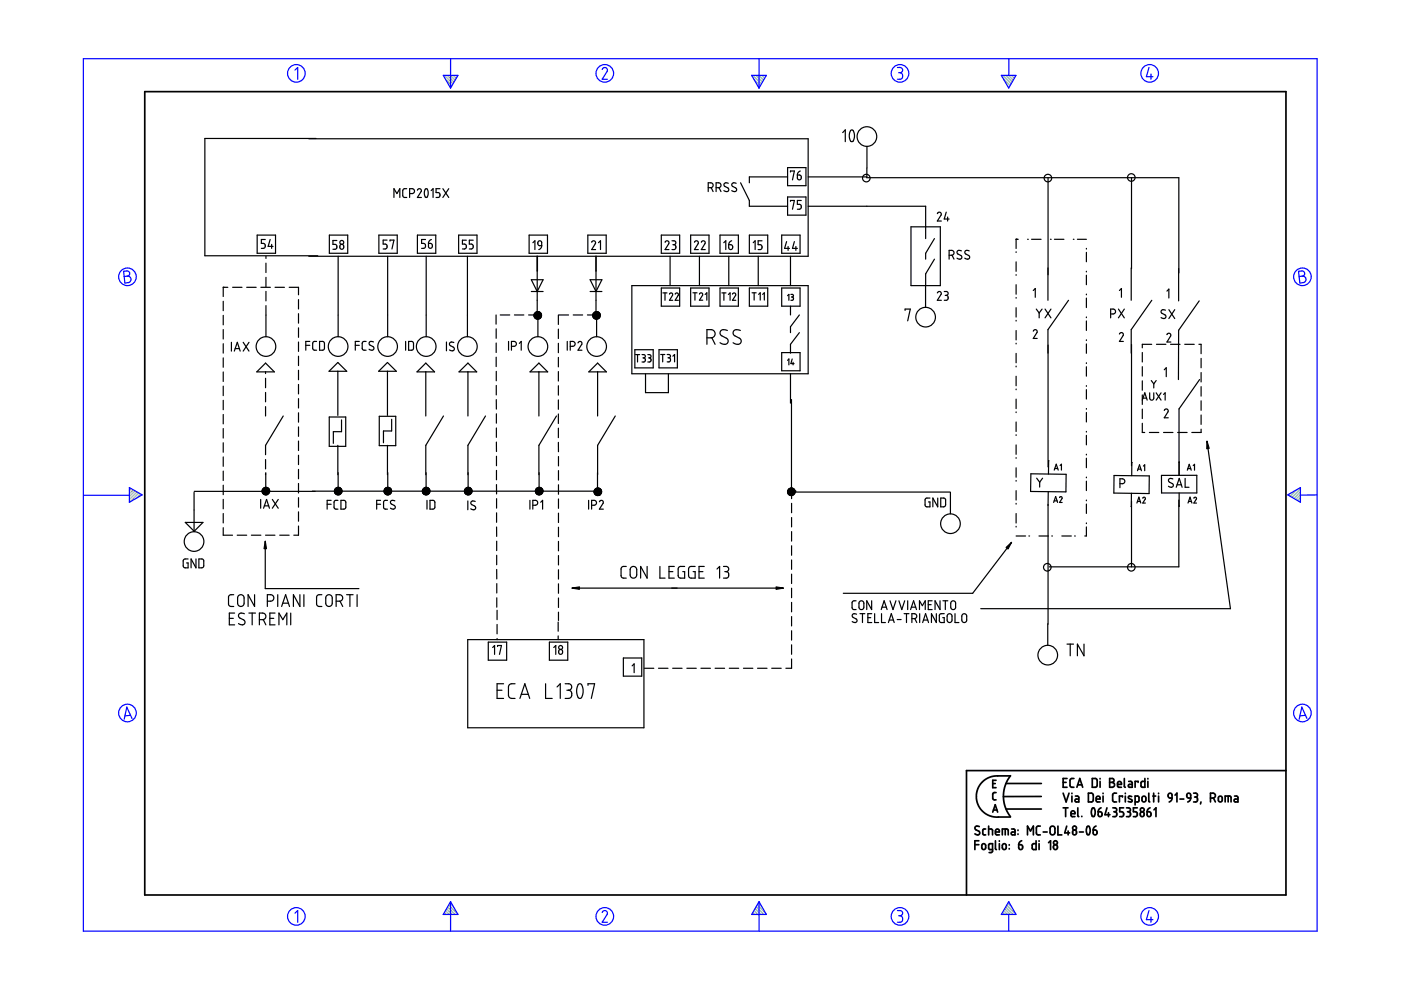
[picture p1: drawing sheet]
<svg xmlns="http://www.w3.org/2000/svg" width="297mm" height="210mm" viewBox="0 0 297 210" stroke-linecap="round" stroke-linejoin="round" font-family="sans-serif">
<g fill="none" stroke="#6c9" stroke-width=".25">
<path d="M94.2 16l1.8 1.8M94.5 16.8l1.3 1.4M94.8 16l1.5 1.4M95.3 18.3l.3 .3M95.5 16l1 1M96.1 16l.6 .6M96.7 16l.3 .2M159.6 16l1.8 1.8M159.9 16.8l1.3 1.4M160.3 16l1.4 1.4M160.7 18.3l.3 .3M160.9 16l1 1"/>
<path d="M161.5 16l.6 .6M162.1 16l.2 .2M212.6 16l1.8 1.8M212.8 16.8l1.3 1.4M213.2 16l1.4 1.4M213.7 18.3l.2 .3M213.8 16l1 1M214.4 16l.7 .6M215.1 16l.2 .2M27.5 103.4h-.1M27.9 103.6l-.5 .4M28.3 103.8l-.9 .9"/>
<path d="M28.7 104.1l-1.3 1.2M29 104.3l-1.6 1.6M29.4 104.5l-1.8 1.9M29.8 104.8l-.8 .8M273.4 104.7l-.3 .3M274.9 103.9l-1.4 1.3M275.7 103.6l-1.8 1.9M275.7 106.1l-.2 .3M275.7 105.5l-.6 .6M275.7 104.9l-1 1M275.7 104.2l-1.4 1.5M94 193.8v.1"/>
<path d="M94.2 193.5l.4 .4M94.4 193.1l.9 .8M94.7 192.7l1.2 1.2M94.9 192.3l1.6 1.6M95.1 191.9l1.9 1.9M95.4 191.5l.8 .8M159.4 193.8v.1M159.6 193.5l.4 .4M159.9 193.1l.8 .8M160.1 192.7l1.2 1.2M160.3 192.3l1.6 1.6M160.5 191.9l1.9 1.9"/>
<path d="M160.8 191.5l.8 .8M212.3 193.8v.1M212.6 193.5l.4 .4M212.8 193.1l.8 .8M213 192.7l1.2 1.2M213.2 192.3l1.6 1.6M213.5 191.9l1.8 1.9M213.7 191.5l.8 .8"/>
</g>
<g fill="none" stroke="#00f" stroke-width=".25">
<path d="M17.7 12.4h261.6v185h-261.6zM62.5 14.9l.6-.6v2.5M94 16h3.1l-1.6 2.7zM95.5 12.4v6.3M127.7 14.7l.5-.4 .5 .3v.5l-1 1.7h1.1M159.4 16h3.1l-1.6 2.7zM160.9 12.4v6.3M190.3 14.3h.7l.3 .3v.6l-.5 .2M190.5 15.4h.3M190.8 15.4l.5 .3v.7l-.3 .4h-.7M212.3 16h3.1l-1.5 2.7zM213.9 12.5v3.5"/>
<path d="M243.6 14.3l-.5 2h1.4M244 15.7v1.1M26.2 57.5l.9-.1 .3 .3 .1 .5-.5 .3 .5 .2 .3 .4-.1 .3-.3 .5-.9 .1zM27 58.5l-.7 .1M275.3 57.5l.9-.1 .3 .3 .1 .5-.5 .3 .5 .2 .3 .4-.1 .4-.2 .3-1 .2zM276.1 58.5l-.7 .1M17.8 105h9.6M27.4 103.4l2.7 1.5-2.7 1.6zM273 104.9l2.7-1.5v3.1zM279.3 104.9l-3.6 .1M27.7 151.7l-1.2 .1M28 152.3l-1.1-2.4-.6 2.6"/>
<path d="M276.8 151.7l-1.2 .1M277.1 152.3l-1.1-2.4-.6 2.6M62.5 193.6l.6-.5v2.4M95.5 191.2v6.2M95.5 191.2l1.6 2.7h-3.1zM127.7 193.5l.1-.3 .5-.1 .5 .4-.1 .4-1 1.6h1.1M160.9 191.2v6.2M160.9 191.2l1.6 2.7h-3.1zM190.3 193.1h.6l.4 .2v.5l-.5 .4M190.5 194.2h.3M190.8 194.2l.5 .3v.7l-.4 .3h-.6M213.9 191.2l1.5 2.7h-3.1z"/>
<path d="M213.9 193.9v3.5M243.6 193.1l-.5 1.9h1.4M244 194.4v1.1"/>
<circle cx="62.8" cy="15.6" r="1.87"/>
<circle cx="128.2" cy="15.6" r="1.87"/>
<circle cx="190.8" cy="15.6" r="1.87"/>
<circle cx="243.8" cy="15.6" r="1.87"/>
<circle cx="27" cy="58.7" r="1.87"/>
<circle cx="276.1" cy="58.7" r="1.87"/>
<circle cx="27" cy="151.2" r="1.87"/>
<circle cx="276.1" cy="151.2" r="1.87"/>
<circle cx="62.8" cy="194.3" r="1.87"/>
<circle cx="128.2" cy="194.3" r="1.87"/>
<circle cx="190.8" cy="194.3" r="1.87"/>
<circle cx="243.8" cy="194.3" r="1.87"/>
</g>
<g fill="none" stroke="#000" stroke-width=".36">
<path d="M30.7 19.4h241.9v170.4h-241.9zM113.9 54.3v3.1M126.4 54.3v3.1M206.7 179.1h.8M207.5 178.3h-.8v1.8M207.6 175.3l-.7-.1-.2 .4 .2 .3 .7 .4 .1 .5-.5 .2-.5-.2M208.2 179l.4-.1 .4 .2v.7l-.3 .3-.5-.2zM209 175.8h-.4l-.2 .2v.9l.6 .1M209.6 175.8l.8 .1v1.1M209.6 175.2v1.8M210.5 166.1h.5M210.5 172.2l.5-1.6 .5 1.6"/>
<path d="M210.6 171.7h.8M211.1 176.4h.8l-.2-.5-.3-.1-.2 .1-.1 .8 .2 .3h.6M211.1 178.3v1.7l.2 .1M211.2 168h-.4l-.3 .3v1.1l.7 .2M211.2 165.4h-.7v1.6h.7M211.9 178.3v.1M211.9 178.9v1.2M212.5 177v-1.2l1.2 .1 .1 1.1M212.6 179l.4-.1 .3 .2v.7l-.2 .3-.5-.2zM213.1 175.8v1.2M213.3 166.1h7.5M213.3 171.5h7.5"/>
<path d="M214 179.1v.1M214 179.9v.1M214.2 164.5h-3.5l-.9 .3-.9 .5-.7 .6-.7 .9-.4 1-.1 1.1 .1 1.1 .4 .9 .7 1 .8 .6 .8 .5 .9 .2h3.5M214.2 164.5l-1 1.7-.5 2.2 .1 1.3 .3 1.3 1.1 2.1M214.5 175.8h.5l.2 .2v1h-.5a.31 .31 0 0 1-.3-.3 .31 .31 0 0 1 .3-.3h.5M215.8 176v.1M215.8 176.8v.1M216 179.1l.7 .2v.7h-.6zM216.6 178.3l-.5 .3-.1 .5M217.8 177v-1.8l.7 1 .6-1v1.8M219.7 178.3v1.8h-.7l-.2-.2 .1-.9 .8-.1M220.3 178.3v.1"/>
<path d="M220.3 178.9v1.2M220.6 175.2h-.6l-.3 .3 .1 1.3 .8 .2M220.8 168.9h-8.1M221.2 176.4h.8M222.3 178.7l.4-.4v1.8M222.8 175.3l.4-.1 .4 .3 .1 1.1-.4 .4h-.4l-.2-.3-.1-1.1zM224.3 175.2v1.8h.8M225.4 165.9h.6M225.4 168.2l.6 1.8 .7-1.8M225.4 171.3h1M225.9 171.3v1.8M226.2 175.2l-.5 1.4h1.1"/>
<path d="M226.2 165.1h-.8v1.8h.8M226.5 176.2v.8M227.1 172.5h.8l-.1-.5-.4-.1-.3 .2v.8l.2 .2h.6M227.3 168.2v.1M227.3 168.8v1.2M227.5 176.1l.4-.1 .3 .1v.6l-.2 .3h-.2l-.3-.2zM227.7 165.1h-.6l-.2 .3v1.4l.3 .1h.5M228 168.8h.5l.2 .2v1h-.5a.31 .31 0 0 1-.3-.3 .31 .31 0 0 1 .3-.3h.5M228.3 166.9l.6-1.8 .7 1.8M228.5 166.4h.9M228.5 171.3v1.7l.2 .1M228.9 176.4h.8"/>
<path d="M229.4 173.1h.1M230.5 175.2a.55 .55 0 0 1 .6 .8l-.1 .8a.34 .34 0 0 1-.4 .2 .34 .34 0 0 1-.2-.5l-.1-.6zM230.8 168.2h.7l.3 .3v1.2l-.3 .3h-.7zM231.6 165.1h.7l.3 .2v1.3l-.2 .3h-.8zM231.6 171.4a.53 .53 0 0 1 .5 .2 .53 .53 0 0 1 .1 .5l-.1 .7a.34 .34 0 0 1-.4 .3 .34 .34 0 0 1-.3-.4v-.6zM231.8 176l.7 .1 .1 .5-.2 .4h-.3l-.3-.2zM232.4 175.2l-.5 .3-.1 .5M232.4 169.4h.8v-.3l-.2-.3-.5 .1-.1 .9 .2 .2h.6M232.8 172.1h.6l.2 .2 .1 .5-.2 .3h-.3l-.3-.1zM233.2 165.1v.1M233.2 165.7v1.2M233.4 171.3l-.4 .3-.2 .5"/>
<path d="M233.9 168.2v.1M233.9 168.8v1.2M234.7 171.3l-.4 1.4h1M235 172.3v.8M235.3 165.1h.6l.3 .3-.1 .4-.3 .1 .4 .1 .1 .3-.1 .4-.3 .2h-.6zM235.3 165.9h.5M235.9 171.3h.7l.1 .2 .1 .3-.4 .3M236.2 172.1h.2M236.4 172.1l.3 .2 .1 .5-.3 .3h-.6M236.7 168.2h-.5l-.3 .3v1.3l.3 .2h.5M236.9 166.3h.9l-.2-.5-.3-.1-.3 .1-.1 .9 .2 .2h.7M238 169v-.2h-.7v1.2"/>
<path d="M238.2 171.3h-.8v.8h.6l.2 .4-.1 .6h-.7M238.4 165.1v1.7l.2 .1M238.6 168.2v.1M238.6 168.8v1.2M238.8 171.3h.5l.3 .2v.4l-.3 .2M239.1 172.1h.2M239.3 172.1l.4 .3-.1 .5-.2 .2h-.6M239.3 165.7h.5l.3 .2v1h-.6a.31 .31 0 0 1-.3-.3 .31 .31 0 0 1 .3-.3h.6M239.9 168.9l-.2-.1a.29 .29 0 0 0-.4 .1 .29 .29 0 0 0 .1 .4l.5 .2a.33 .33 0 0 1 0 .5 .33 .33 0 0 1-.5 0l-.2-.1M240.7 170l.7-.1 .1-.9-.2-.2h-.6v1.9M241.1 171.3h-.8v.8h.6l.2 .3-.1 .7h-.7M241.3 165.9v-.2h-.6v1.2"/>
<path d="M241.9 172.3l.2-.2 .4 .2 .1 .5-.1 .2-.4 .1-.2-.1zM242.2 169l.2-.2 .4 .1 .2 .8-.2 .2-.4 .1-.3-.2zM242.7 165.1v1.8h-.6l-.2-.2 .1-.9 .2-.1h.5M243.2 172.1l.7 .2v.7l-.4 .1-.2-.1zM243.4 165.1v.1M243.4 165.7v1.2M243.6 168.2v1.6l.2 .2M243.8 171.3l-.4 .3-.2 .5M244.4 168.8h.6M244.6 168.2v1.8M244.7 171.7l.4-.4v1.8M245.6 168.2v.1"/>
<path d="M245.6 168.8v1.2M247.7 168.4l.3-.2 .4 .1 .1 .9-.7-.1zM248.5 169.2l-.2 .5-.4 .3M249.1 168.6l.4-.4v1.8M250.2 169.4h.8M251.7 168.3l.3-.1 .3 .1 .2 .9h-.6l-.2-.2zM252.5 169.2l-.2 .5-.5 .3M253.1 168.2l.7 .1 .1 .4-.4 .3M253.3 169h.2M253.5 169l.4 .2v.5l-.2 .3h-.6M254.6 170l-.1 .5M256.6 169.2l.9-.1 .2-.3-.1-.4-.4-.2h-.6v1.8"/>
<path d="M257.3 169.2l.4 .8M258.4 169l.2-.2 .4 .1 .1 .8-.1 .2-.4 .1-.3-.2zM259.8 170v-1.2l1.1 .1 .1 1.1M260.4 168.8v1.2M261.7 168.8h.6l.2 .3v.9h-.6a.31 .31 0 0 1-.3-.3 .31 .31 0 0 1 .3-.3h.6M272.6 163.4h-67.7v26.4M210.4 180.1l-.7-.1-.1-.9 .2-.2h.6v1.6l-.2 .2-.5 .1"/>
<circle cx="223.7" cy="179.6" r=".49"/>
<circle cx="223.8" cy="178.7" r=".41"/>
<circle cx="227.8" cy="175.6" r=".41"/>
<circle cx="242.2" cy="171.7" r=".42"/>
</g>
<g fill="none" stroke="#000" stroke-width=".25">
<path d="M65.5 29.4h105.8v24.9h-105.8M67 29.4h-23.6v24.8h24M150.2 39.8l.8-.1 .2-.3-.1-.4-.4-.2h-.5v1.8M150.8 39.8l.4 .8M151.8 39.8l.9-.1 .2-.4-.2-.4-.9-.1v1.8M152.4 39.8l.5 .8M154.4 38.9l-.6-.1-.3 .4 .1 .3 .8 .4v.6l-.5 .1-.4-.2M156.1 38.9l-.6-.1-.3 .1v.4l.9 .6v.6l-.5 .1-.4-.2M157 38.8l1.9 3.7v1.2h8.1M167 37.5h-8.1v1.3M167 35.5h3.9v3.9h-3.9zM167.6 36.5v-.2h.8l-.4 1.8"/>
<path d="M169.1 37.1h.5l.3 .2v.5l-.2 .3h-.2l-.4-.2zM169.7 36.3l-.5 .3-.1 .5M178.7 28.1l.5-.6v2.5M180.4 27.6h.5l.2 .5 .1 .9-.2 .7a.41 .41 0 0 1-.6 .3 .41 .41 0 0 1-.2-.5l-.1-1zM183.7 37.7h66.2v26.1M183.8 35.6v1.9h-12.5M183.8 31v4.6M222.2 37.7v26M239.9 37.7v19.3M54.5 49.8h3.9v3.9h-3.9zM56.2 50.8h-.8v.8h.6l.2 .3-.1 .7-.7 .1M56.4 54.3v.5"/>
<path d="M56.4 55.8v2M56.4 58.8v2M57.3 50.8l-.4 1.4h1M57.6 51.8v.9M69.8 49.8h3.9v3.9h-3.9zM71.4 51h-.8v.8h.5l.3 .3-.1 .6-.7 .2M71.7 54.3v17.1M72.2 51.9l.4-.1 .3 .3v.5l-.3 .2-.5-.2v-.4zM80.3 49.8h3.9v3.9h-3.9zM82.1 50.9h-.9v.9h.5l.4 .3-.1 .6-.8 .1M82.2 54.3v17.1M82.7 51.1v-.2h.8l-.4 1.9"/>
<path d="M83.5 41.9v-1.9l.7 1 .6-1v1.9M86.2 40h-.6l-.2 .4 .1 1.3 .2 .2h.5M86.8 41h.7l.3-.1 .1-.5-.2-.3-.9-.1v1.9M88.5 40.3l.5-.3 .3 .4-.8 1.5h.8M88.5 49.8h3.9v3.9h-3.9zM90.2 40.1a.55 .55 0 0 1 .6 .7l-.1 .8a.34 .34 0 0 1-.5 .2 .34 .34 0 0 1-.2-.4v-.6zM90.2 50.8h-.8v.8h.6l.2 .3-.2 .7-.6 .1M90.4 54.3v17.1M90.8 51.6l.8 .2 .1 .5-.2 .2-.4 .1-.2-.1zM91.4 40.4l.4-.4v1.9M91.5 50.8l-.5 .3-.2 .5M93.3 40h-.8v.8l.5 .1 .3 .3-.2 .6-.6 .1"/>
<path d="M93.9 40l1.2 1.9M95.1 40l-1.2 1.9M97.2 49.8h3.9v3.9h-3.9zM98.9 50.9h-.9v.9h.6l.3 .3-.1 .6-.8 .1M99.1 54.3v17.1M100.3 50.9h-.8v.9h.5l.3 .3-.1 .6-.7 .1M112.2 49.8h3.9v3.9h-3.9zM112.6 59.3h2.5l-1.2 2.5zM113 51.5l.4-.4v1.8M113.9 57.4v9.4M114.2 51.2l.4-.1 .2 .1 .1 .9-.8-.2-.1-.5zM114.9 52.1l-.2 .5-.5 .3"/>
<path d="M124.6 49.8h3.9v3.9h-3.9zM125.1 59.3h2.5l-1.2 2.5zM125.5 51.4l.2-.3h.3l.3 .3-.8 1.5h.8M126.4 57.4v9.4M126.9 51.5l.4-.4v1.8M140.2 49.8h3.9v3.9h-3.9zM141 51.4l.3-.3 .5 .1v.5l-.8 1.2h.8M142.1 54.3v6.3M142.5 51.1h.5l.3 .2-.1 .4-.3 .2M142.7 51.9h.2M142.9 51.9l.3 .1 .1 .6-.3 .3h-.5M146.4 49.8h3.9v3.9h-3.9z"/>
<path d="M147.2 51.4l.4-.3 .4 .1v.4l-.8 1.3h.9M148.3 54.3v6.3M148.7 51.4l.3-.3 .5 .1v.4l-.8 1.3h.8M152.7 49.8h3.8v3.9h-3.8zM153.5 51.5l.4-.4v1.8M154.5 51.9l.8 .1v.5l-.1 .4h-.3l-.3-.2zM154.5 54.3v6.3M155.1 51.1l-.5 .3-.1 .5M158.9 49.8h3.9v3.9h-3.9zM159.7 51.5l.4-.4v1.8M160.8 54.3v6.3M161.6 51.1h-.9v.8h.6l.3 .4-.1 .5-.8 .1"/>
<path d="M165.7 49.8h3.9v3.9h-3.9zM166.8 51.2l-.5 1.5h1.1M167 41.8h3.9v3.8h-3.9zM167.1 52.3v.8M167.6 42.7v-.2h.8l-.4 1.9M167.6 54.3v6.3M168.4 51.2l-.4 1.5h1.1M168.7 52.3v.8M169.9 42.5h-.8v.8h.5l.3 .3-.1 .6-.7 .2M171.3 43.7h25v6.9M193.1 48.1h6.3v12.5h-6.3zM198.1 50.6l-1.8 3.1v1.2"/>
<path d="M198.1 54.9l-1.8 3.2v2.5M198.7 45.3l.5-.3 .4 .4-.9 1.5h.9M200.6 45l-.4 1.4h1M200.9 46v.9M201.2 54.1l.9-.1 .2-.3-.1-.4-.3-.2h-.7v1.8M201.8 54.1l.5 .8M203.8 53.2l-.7-.1-.2 .5 .9 .6 .1 .6-.5 .1-.5-.2M205.5 53.2l-.7-.1-.2 .5 .2 .3 .7 .4v.5l-.4 .1-.5-.2M215.4 50.7h.1M215.4 53.4v.1M215.4 55.5v2M215.4 58.2v.2"/>
<path d="M215.9 50.7h-.5v2M217.9 50.7h.1M218.7 50.7h2M222.7 50.7h.2M223.6 50.7h2M227.6 50.7h.1M228.4 50.7h1.9M230.3 52.7v.1M230.3 53.5v2M230.3 57.5v.2M230.3 58.4v2M239.8 56.8v6.9"/>
<path d="M47.3 60.9h.1M47.3 63.9v2M47.3 66.9v2M47.3 69.9v2M47.3 72.9v2M47.3 75.9v2M47.3 78.9v2M48.3 60.9h-1v2M49.1 72.6v1.8M49.3 60.9h2M49.7 74.4l.6-1.8 .6 1.8M49.9 73.9h.9"/>
<path d="M51.6 72.6l1.2 1.8M52.3 60.9h2M52.8 72.6l-1.2 1.8M54.4 78.8l1.9-1.8 1.9 1.8zM55.3 60.9h2M56.3 78.8v.4M56.4 61.8v2M56.4 64.8v6.6M58.3 60.9h2M61.3 60.9h2v1.6M63.3 63.5v2M63.3 66.5v2"/>
<path d="M63.3 69.5v2M63.3 72.5v2M63.3 75.5v2M63.3 78.5v2M64.8 73.2h.9M65.7 72.4h-.9v1.9M67.1 72.4h-.6l-.2 .3v1.2l.3 .4h.5M67.8 72.4h.7l.3 .3v1.2l-.3 .3-.7 .1zM71.6 78.7v9.4M71.6 76.9l1.9 1.8h-3.7zM75.3 73.2h.9M76.2 72.4h-.9v1.9"/>
<path d="M77.6 72.4h-.6l-.2 .3 .1 1.4 .2 .2h.5M79.2 72.5l-.7-.1-.2 .5 .8 .6 .1 .6-.5 .2-.4-.3M80.3 78.7l1.8-1.8 1.9 1.8zM82.1 78.7v9.4M86 72.4v1.9M86.6 72.4h.8l.3 .3v1.2l-.3 .3-.8 .1zM90.3 77l1.8 1.8h-3.7zM90.3 78.8v9.4M94.7 72.5v1.9M96.2 72.6l-.6-.1-.3 .2v.3l1 .7v.4l-.3 .3-.7-.2M97.3 78.8l1.9-1.8 1.9 1.8zM99.2 78.8v9.4"/>
<path d="M105.2 66.8v1.9M105.2 69.7v2M105.2 72.7v2M105.2 75.7v2M105.2 78.7v2M106.1 66.8h2M107.8 72.4v1.9M108.4 73.4l.9-.1 .2-.3-.1-.4-.3-.2h-.7v1.9M109.1 66.8h2M110.1 72.8l.4-.4v1.9M112.1 66.8h1.9M112.4 78.8l1.9-1.8 1.8 1.8z"/>
<path d="M112.6 61.8h2.5M113.6 66.8l-.4 .3M113.8 66.8l-.5 .5M113.8 66.1l-.6 .5M113.9 66.1l-.7 .6M114 66.8l-.6 .6M114 66.8v4.6M114 66.1l-.8 .8M114.1 66.8l-.7 .6M114.1 66.1l-.9 .9M114.2 66.8l-.7 .7M114.2 66.1l-.7 .7"/>
<path d="M114.3 78.8v9.4M114.3 66.1l-1 1.1M114.4 66.1l-.6 .7M114.4 66.2l-1.1 1.1M114.5 66.3l-.5 .5M114.5 67.4l-.1 .2M114.5 66.8l-.8 .8M114.5 66.7l-.9 .9M114.5 66.8h.1M114.5 66.3h.1M114.6 66.8h-.1M114.6 66.3h-.1"/>
<path d="M114.6 66.4l-.4 .4M114.7 67.3l-.2 .2M114.7 66.4l-1.1 1.1M114.7 66.5l-.2 .2M114.7 67.2l-.4 .4M114.7 66.5l-.2 .3M114.8 66.7l-1 .9M114.8 67l-.7 .7M114.8 66.7l-.9 .9M114.8 66.9l-.8 .8M118.4 66.8v2M118.4 69.8v2"/>
<path d="M118.4 72.8v2M118.4 75.8v2M118.4 78.8v2M118.5 66.8h2M120.3 72.4v1.9M120.9 73.4l.9-.1 .1-.3-.1-.4-.3-.2h-.6v1.9M121.5 66.8h2M122.6 72.7l.3-.3 .4 .2 .1 .3-.8 1.4h.8M124.5 66.8h2M124.8 78.8l1.9-1.8 1.9 1.8zM125.1 61.8h2.5M125.9 66.8l-.2 .2"/>
<path d="M126.1 66.8l-.4 .4M126.2 66.1l-.5 .5M126.3 66.8l-.5 .5M126.3 66.1l-.6 .6M126.5 66.8l-.6 .6M126.5 66.8v4.6M126.5 66.1l-.8 .8M126.6 66.1l-.7 .7M126.7 66.1l-1 1M126.7 78.8v9.4M126.7 66.1l-.6 .7M126.8 66.8l-.8 .7"/>
<path d="M126.9 66.1l-.7 .7M126.9 66.2l-1.1 1.1M127 66.9l-.7 .7M127 66.3l-.6 .5M127 66.3h.1M127 66.3l-.5 .5M127 66.8h.1M127.1 66.4l-1.1 1.1M127.1 67.3l-.2 .3M127.1 66.4l-.4 .4M127.2 66.5l-1.1 1.1M127.2 67.2l-.5 .4"/>
<path d="M127.2 66.5l-1 1.1M127.3 66.7l-1 .9M127.3 67l-.8 .7M127.3 66.7l-.2 .1M127.3 66.9l-.8 .8M134 60.6h37.3v18.6h-37.3zM134.6 74.1h3.9v3.9h-3.9zM134.7 75.2h.9M135.2 75.2v1.6M136.1 75.2h.5a.35 .35 0 0 1 .2 .4 .35 .35 0 0 1-.3 .3M136.3 75.9h.2M136.5 75.9l.3 .1v.5l-.2 .3h-.5"/>
<path d="M136.9 79.3v3.9h4.8v-3.9M137.4 75.2h.4a.35 .35 0 0 1 .2 .4 .35 .35 0 0 1-.3 .3M137.5 75.9h.2M137.7 75.9l.3 .3v.4l-.2 .2h-.4M139.7 74.1h3.9v3.9h-3.9zM140.1 75.2h.8M140.2 61.1h3.9v3.8h-3.9zM140.5 75.2v1.5M140.5 62.1h.9M141 62.1v1.6M141.5 75.2h.4a.34 .34 0 0 1 .3 .4 .34 .34 0 0 1-.4 .3M141.6 75.9h.2"/>
<path d="M141.8 75.9l.3 .2v.4l-.2 .2h-.4M141.9 62.4a.35 .35 0 0 1 .5-.3 .35 .35 0 0 1 .2 .5l-.7 1.1h.7M142.7 75.5l.3-.3v1.5M143.2 62.4a.35 .35 0 0 1 .4-.3 .35 .35 0 0 1 .2 .5l-.6 1.1h.6M146.4 61.1h3.9v3.8h-3.9zM146.9 62.1h.9M147.3 62.1v1.5M148.3 62.4a.35 .35 0 0 1 .5-.3 .35 .35 0 0 1 .1 .5l-.6 1h.7M149.5 62.4l.4-.3v1.5M149.9 71.6h1.1l.4-.3 .2-.7-.3-.5-.4-.2h-1v3.1M150.9 71.6l.7 1.4M152.7 61.1h3.8v3.8h-3.8z"/>
<path d="M153.1 62.1h.8M153.5 62.1v1.6M154.2 70.1l-1.1-.2-.3 .3-.1 .5 .2 .4 1.4 .8 .1 .4-.1 .4-.4 .3h-.4l-.8-.3M154.4 62.4l.4-.3v1.6M155.3 62.4a.36 .36 0 0 1 .5-.3 .36 .36 0 0 1 .2 .5l-.7 1.1h.7M157 70.1l-1.1-.2-.4 .3-.1 .5 .2 .4 1.4 .7 .1 .4v.4l-.5 .4-.6-.1-.6-.2M158.9 61.1h3.9v3.8h-3.9zM159.4 62.1h.9M159.9 62.1v1.5M160.8 62.4l.4-.3v1.5M161.7 62.4l.4-.3v1.5M165.7 61.1h3.9v3.8h-3.9z"/>
<path d="M165.7 74.8h3.9v3.8h-3.9zM167 62.7l.3-.3v1.3M167 76.4l.3-.3v1.3M167.6 64.9v1.9M167.6 79.2v6.3M167.7 62.4h.3a.28 .28 0 0 1 .2 .3 .28 .28 0 0 1-.2 .3M167.8 63h.2M168 63l.2 .2v.3l-.1 .1-.4 .1M168 76.1l-.3 1h.7M168.1 76.8v.6M169.5 66.8l-1.9 2.5v1.2M169.5 70.5l-1.9 2.5v1.9"/>
<path d="M191.9 65.8v-.3h1.1l-.6 2.5M196.2 60.6v4.6M198.7 62.1l.3-.3h.3l.3 .4-.9 1.5h.9M200.2 61.8h.5l.3 .2v.4l-.4 .2M200.4 62.6h.2M200.6 62.6l.4 .2v.6l-.3 .3h-.5M215.4 60.4v2M215.4 63.1v.1M215.4 65.2v2M215.4 67.9v.2M215.4 70.1v2M215.4 72.8v.1"/>
<path d="M215.4 74.9v2M215.4 77.6v.2M215.4 79.8v2M219.1 70.2l.3-.3 .4 .2 .1 .4-.8 1.3h.8M219.1 61.6l.4-.4v1.8M219.7 65.5l.6 .9M220.3 66.4v1M220.9 65.5l-.6 .9M221.6 65.5l1.2 1.9M222.8 65.5l-1.2 1.9M226.5 63.7l-4.3 6.2v29.1M230.3 62.4v.1"/>
<path d="M230.3 63.2v2M230.3 67.2v.2M230.3 68.1v2M230.3 72.1v.1M230.3 72.9v2M230.3 76.9v.2M230.3 77.8v2M235.5 66.6h.6l.3-.2 .1-.4-.2-.4-.8-.1v1.9M237.1 65.5l1.3 1.9M237.3 70.8l.4-.3 .4 .3v.3l-.8 1.3h.9M237.3 61.6l.5-.4v1.8M238.4 65.5l-1.3 1.9"/>
<path d="M239.9 73v25.7M242.2 74.7v2.1M242.2 77.7v2M244.2 73h-2v.7M244.2 63.7l-4.4 6.2v5M245.2 73h2M246.8 78.4l.5-.4v1.9M247.1 65.8l-.7-.1-.2 .5 .9 .7 .1 .4-.4 .2-.6-.2M247.4 71l.3-.3 .5 .2v.3l-.8 1.3h.8M247.4 61.7l.4-.4v1.9M247.8 65.7l1.3 1.8M248.2 73h2"/>
<path d="M249.1 65.7l-1.3 1.8M251.2 73h2M254.2 73h.5v2M254.3 63.8l-4.4 6.2v10.5M254.7 76v2M254.7 79v2M47.3 81.9v2M47.3 84.9v2M47.3 87.9v2M47.3 90.9v2M47.3 93.9v2M47.3 96.9v2"/>
<path d="M47.3 99.9v2M56.3 80.2v2M56.3 83.2v2M56.3 86.2v2M56.3 97.4v2M60 88.2l-3.7 6.2v2M63.3 81.5v2M63.3 84.5v2M63.3 87.5v2M63.3 90.5v2M63.3 93.5v2M63.3 96.5v2"/>
<path d="M63.3 99.5v2M69.8 88.4h3.5v6.2h-3.5zM71.6 94.4v6.2M72.4 89v2.5h-1.7v2.5M80.4 88.3h3.5v6.2h-3.5zM82.1 94.4v6.2M83 88.9v2.5h-1.7v2.5M94 88.2l-3.7 6.2v6.2M102.9 88.2l-3.7 6.2 .1 9.8M105.2 81.7v2M105.2 84.7v2M105.2 87.7v2"/>
<path d="M105.2 90.7v2M105.2 93.7l.1 2M105.3 96.7v2M105.3 99.7v2M118 88.2l-3.7 6.2v9.8M118.4 81.8v2M118.4 84.8v2M118.4 87.8v2M118.4 90.8v2M118.4 93.8v2M118.4 96.8v2M118.4 99.8v2"/>
<path d="M130.5 88.2l-3.8 6.2v9.8M167.8 84.7v21M215.4 82.5v.1M215.4 84.6v2M215.4 87.3v.2M215.4 89.5v2M215.4 92.2v.1M215.4 94.3v2M215.4 97v.2M215.4 99.2v2M222.3 97.7h.1M222.3 97.7v2.8"/>
<path d="M223.5 99.7l.4-1.3 .5 1.3M223.6 99.3h.6M224.8 98.7l.2-.3v1.3M230.3 81.8v.1M230.3 82.6v2M230.3 86.6v.2M230.3 87.5v2M230.3 91.5v.1M230.3 92.3v2M230.3 96.3v.2M230.3 97.2v2M239.9 98.1h.1"/>
<path d="M240 98.1l-.1 2.8M240 98v.1M241.2 99.8l.4-1.2 .4 1.2M241.3 99.5h.6M242.2 89.7v2h.5M242.2 80.8v1.9M242.2 83.7v2M242.2 86.7v2.1M242.2 84.8l.5-1.5 .5 1.5M242.3 84.4h.8M242.4 98.8l.3-.2v1.2M243.7 91.7h2"/>
<path d="M243.8 83.3v1.2l.3 .3h.3l.2-.3v-1.2M244.1 80.7l.5 .7M244.6 81.4v.9M245.1 80.7l-.5 .7M245.1 83.3l1.1 1.5M246.2 83.3l-1.1 1.5M246.7 91.7h2M246.7 83.6l.3-.3v1.5M246.8 87l.5-.3 .4 .4-.9 1.5h.9M249.7 91.7h2M250 98h.1M250 98v2.8"/>
<path d="M251.7 99.7l.4-1.3 .5 1.3M251.8 99.4h.7M253 98.7l.3-.3v1.3M254.3 80.5l-4.3 6.2v14.1M254.7 82v2M254.7 85v2M254.7 88v2M254.7 91v.7h-2M255.9 93.6l5 35.5h-53M39.3 110.8h3.7l-1.8 1.8zM39.9 118.5h-.8l-.2 .3-.1 1.2 .2 .3 .9 .1v-1h-.3M41.1 104.4v8.3"/>
<path d="M41.2 104.2h25.6M41.6 118.5v1.9l-1.1-1.9v1.9M42.2 118.5h.6l.4 .2v1.3l-.3 .4h-.7zM47.3 111.9v1.6h2M47.3 102.9v2M47.3 105.9v2M47.3 108.9v2M50.3 113.5h2M53.3 113.5h2M55.3 105.9v1.9M55.9 107.8l.6-1.9 .6 1.9M56 104.1l-.4 .4"/>
<path d="M56 103.4l-.4 .4M56 107.3h1M56.2 103.4l-.6 .5M56.2 114.8v10h19.9M56.3 104.1l-.5 .5M56.3 100.4v.2M56.3 113.5h2M56.3 103.3l-.7 .8M56.3 100.2v4M56.4 103.3l-.8 .9M56.5 104.1l-.6 .7M56.5 103.3l-.9 1"/>
<path d="M56.6 103.4l-1 1M56.7 104.1l-.7 .7M56.7 103.4l-.8 .7M56.7 103.4l-1 1.1M56.9 103.5l-1.2 1.1M56.9 104.1l-.7 .8M57 103.6l-1.2 1.1M57 103.6l-.5 .5M57 103.7l-.4 .4M57.1 103.8l-1.1 1M57.1 104.4l-.5 .5M57.1 103.8l-.3 .3"/>
<path d="M57.1 104.1l-.7 .8M57.1 104.3l-.6 .6M57.1 103.9l-1 1M57.2 104.1l-.9 .8M57.2 104l-.2 .1M57.7 105.9l1.3 1.9M59 105.9l-1.3 1.9M59.3 113.5h2M63.3 111.5v2h-1M63.3 102.5v2M63.3 105.5v2M63.3 108.5v2"/>
<path d="M66.2 104.1h60.6l-.7 .7M69.4 106.9h.8M70.2 106.1h-.8v1.8M70.9 104.1h.1M70.9 104.3h.1M71.2 104.1l-.2 .3M71.3 104.1l-.3 .4M71.4 103.4l-.4 .4M71.5 103.4l-.6 .5M71.5 104.1l-.4 .5M71.6 106.1h-.5l-.3 .3 .1 1.3 .2 .2h.5M71.7 100.2v4"/>
<path d="M71.7 103.3l-.8 .8M71.8 103.3l-.9 .8M71.8 104.1l-.6 .7M71.9 103.3l-1 1M71.9 103.4l-.8 .7M72.1 103.4l-.8 .7M72.1 103.4l-1.1 1.1M72.2 103.5l-.7 .6M72.2 103.5l-1.1 1.2M72.3 106.1h.7l.3 .3v1.1l-.3 .4h-.7zM72.3 104.1l-.8 .8M72.3 103.6l-.6 .5"/>
<path d="M72.3 103.6l-1.1 1.1M72.4 103.7l-1.1 1.1M72.4 103.8l-1 1.1M72.4 104.1l-.8 .8M72.5 104.4l-.5 .5M72.5 103.9l-1 1M72.5 104.3l-.6 .6M72.5 103.9l-.3 .2M72.5 104.1l-.8 .8M72.5 104.1h-.1M79.9 106.9h.8M80.7 106.1h-.8v1.8"/>
<path d="M81.6 104.1l-.2 .2M81.7 103.5l-.1 .2M81.9 104.1l-.4 .4M81.9 103.4l-.4 .4M82 104.1l-.4 .5M82.1 103.3l-.7 .7M82.1 106.1h-.5l-.3 .3 .1 1.4 .7 .1M82.2 103.3l-.8 .8M82.2 100.2v4M82.3 103.3l-.8 .8M82.4 103.3l-1 1M82.5 104.1l-.7 .7"/>
<path d="M82.5 103.4l-.8 .7M82.6 103.4l-1.1 1M82.7 103.5l-.7 .6M82.7 103.5l-1.1 1.1M82.7 104.1l-.7 .8M82.8 103.5l-1.1 1.2M82.8 103.6l-1.1 1.1M82.9 104.6l-.2 .2M82.9 103.7l-1.1 1.1M82.9 103.7l-.4 .4M83 104.1l-.8 .8M83 103.8l-1.1 1.1"/>
<path d="M83 103.9l-.3 .2M83 104.3l-.6 .6M83 104.2l-.7 .7M83 104l-.9 .9M83 104l-.1 .1M83.7 106.2l-.7-.1-.2 .5 .9 .7 .1 .5-.5 .1-.5-.2M89.6 104.1v.1M89.6 104.1h-.1M89.6 103.8h.1M89.9 104.1l-.3 .3M90.1 104.1l-.4 .5M90.1 103.4l-.5 .5"/>
<path d="M90.2 103.3l-.6 .6M90.3 104.1l-.5 .6M90.3 100.2v4M90.4 103.3l-.8 .8M90.5 104.1l-.6 .7M90.5 106.1v1.8M90.6 103.4l-1 .9M90.6 103.4l-.8 .7M90.7 103.4l-1.1 1.1M90.8 103.4l-.8 .7M90.8 103.5l-1.1 1.1M90.9 104.1l-.8 .8"/>
<path d="M90.9 103.5l-.6 .6M91 103.6l-1.1 1.2M91 103.7l-.5 .4M91.1 104.5l-.4 .3M91.1 103.7l-.5 .4M91.1 103.8l-1.1 1.1 .7-.8M91.1 103.9l-.9 1M91.1 104.4l-.5 .5M91.1 104.1l-.8 .8M91.1 103.9l-.2 .2M91.1 104.2l-.7 .7M91.1 104.1h.1"/>
<path d="M91.2 106.1h.7l.3 .3v1.2l-.3 .3h-.7zM98.5 104.1v.1M98.7 104.1l-.2 .3M99 103.4l-.5 .4M99 104.7l-.1 .1M99 104.6l-.2 .2M99 103.8l-.5 .5M99 104.1h-.2M99 103.6l-.5 .5M99 103.4l-.5 .5M99 104.1v.1M99.1 103.3l-.1 .2"/>
<path d="M99.2 106.2v1.9M99.2 104.1l-.2 .3M99.3 103.3l-.8 .8M99.3 103.3l-.3 .4M99.4 104.1l-.4 .5M99.5 103.4l-.8 .7M99.5 103.4l-.5 .5M99.6 103.4l-1 1.1M99.7 104.1l-.8 .7M99.7 103.4l-.7 .7M99.8 103.5l-1.1 1.1 .3-.2M99.8 103.5l-.6 .6"/>
<path d="M99.9 103.6l-.6 .5M99.9 104.1l-.8 .8M99.9 103.6l-1.2 1.1M100 103.7l-1 1.1M100 103.8l-.4 .3M100 104.5l-.4 .4M100 104.4l-.5 .5M100 103.9l-.2 .2M100.1 103.9l-1.1 1M100.1 104.2l-.8 .7M100.1 104.1l-.9 .8M100.8 106.3l-.7-.1-.2 .2-.1 .3 1 .7v.5l-.5 .2-.5-.2"/>
<path d="M105.3 102.7v2M105.3 105.7v2M105.3 108.7v2M105.3 111.7v2M105.3 114.7v2M105.3 117.7v2M112.4 106.1v1.8M113 107.1l.8-.1 .2-.3-.1-.4-.3-.2h-.6v1.8M113.6 104.1l-.1 .2M113.8 104.1l-.2 .3M113.8 103.5l-.1 .2M114 104.1l-.4 .4"/>
<path d="M114.1 103.4l-.6 .5M114.2 103.3l-.7 .7M114.4 103.3l-.9 .8M114.4 103.3l-.9 .9M114.5 104.6l-.3 .3M114.5 104.4l-.5 .5M114.5 104.1l-.6 .7 .6-.7M114.5 103.7l-.8 .9M114.5 103.4l-.9 1M114.5 104.7l-.2 .2M114.5 103.8l-.3 .3M114.5 103.4l-.7 .7"/>
<path d="M114.6 104.1l-.1 .1M114.6 106.5l.4-.4v1.8M114.7 103.4l-.7 .7M114.8 103.5l-.3 .2M114.8 104.1l-.3 .3M114.9 103.5l-1.2 1.2 .5-.6M114.9 103.6l-.4 .3M115 103.7l-.5 .4M115 104.1l-.5 .5M115 103.8l-1 1.1M115 104.5l-.3 .4M115.1 103.8l-.4 .3"/>
<path d="M115.1 104.2l-.7 .7M115.1 103.9l-1 1M115.1 104l-.1 .1M115.1 104.2l-.6 .6M118.4 102.8v2M118.4 105.8v2M118.4 108.8v2M118.4 111.8v2M118.4 114.8v2M118.4 117.8v2M124.8 106.1v1.8M125.4 107.1h.6l.4-.2 .1-.4-.2-.3-.9-.1v1.8"/>
<path d="M126.1 104.1l-.2 .2M126.3 104.1l-.3 .4M126.4 103.6l-.4 .3M126.5 103.5l-.5 .5M126.7 103.5l-.7 .6M126.7 103.5l-.8 .7M126.9 103.5l-.7 .6M127 103.5l-1 .9M127 105h.1M127 105l-.1 .1M127 104.7l-.3 .4M127 104.5l-.5 .5"/>
<path d="M127 104.3l-.7 .6M127 104.1l-.8 .8M127 103.8l-.9 .9M127 103.9l-.3 .2M127 103.6l-.6 .5M127.1 106.4l.3-.3 .4 .2 .1 .4-.8 1.2h.8M127.1 103.5l-1.1 1.1 .5-.5M127.1 103.6l-.1 .1M127.2 104.1l-.8 .9M127.2 103.6l-.2 .3M127.3 103.7l-1.1 1.2M127.4 104.1l-.9 .9"/>
<path d="M127.4 103.8l-.4 .4M127.4 103.8l-.3 .3M127.5 103.9l-.5 .5M127.5 104l-.2 .1M127.5 104.4l-.5 .6 .5-.5M127.5 104.1l-.5 .5M127.6 104.2l-.9 .9M127.6 104.3l-.6 .5M167 104.1v.1M167.3 103.6l-.1 .2M167.5 104.6l-.3 .2M167.5 104.4l-.4 .3"/>
<path d="M167.5 105h-.1M167.5 104.7l-.2 .2M167.5 104.1l-.5 .4M167.5 103.7l-.5 .4M167.5 103.8l-.4 .3M167.5 104.1v.1M167.6 103.5l-.6 .6M167.6 105.1l1-.9-.9 .9M167.6 104.1l-.5 .6M167.7 103.5l-.2 .2M167.8 106.7v2M167.8 109.7v2"/>
<path d="M167.8 112.7v2M167.8 115.7v2M167.8 118.7v2M167.8 104.1l.6-.4-.9 .9M167.8 104.3h33.6M167.9 103.5l-.9 .9M167.9 104.1l-.7 .7M167.9 103.5l-.4 .4M168 103.5l-.6 .6M168.1 103.5l-1.1 1.1M168.1 104.1l-.6 .7M168.2 103.6l-.6 .5"/>
<path d="M168.2 103.6l-.7 .8M168.4 103.8l-.4 .3M168.4 103.8l-1.1 1.1M168.5 103.9l-1 1.1 .9-.9M168.5 104.6l-.4 .4M168.5 104l-.2 .1M168.6 104.1h.1M168.6 104.4l-.7 .7M168.6 104.1h-.1M168.6 104.3l-.8 .8M197.2 105.6h-.8l-.3 .3v1.2l.2 .3 .9 .1v-1.1h-.4M198.8 105.6v1.9l-1-1.9v1.9"/>
<path d="M199.5 105.6h.7l.3 .3v1.2l-.3 .3-.7 .1zM201.5 104.4v4.5M214.5 115l-8.3 10.8h-27.4M215.4 113.6h2M215.4 101.9v.1M215.4 104v2M215.4 106.7v.2M215.4 108.9v2M215.4 111.6v.1M218.1 113.6h.2M218.6 100.5l7.4 .1v3.7l-7.5-.1zM219.8 101.4l.6 .8"/>
<path d="M220.3 113.6h2M220.4 102.2v1.1M221 101.4l-.6 .8M222.2 107.1h.1M222.2 107v.1M222.2 107.1v25.3M222.2 104.2v2.9M223 113.6h.1M223.4 106.5l.4-1.2 .4 1.2M223.5 106.2h.6M224.6 105.5a.29 .29 0 0 1 .4-.2 .29 .29 0 0 1 .2 .4l-.6 .8h.6M225.1 113.6h2"/>
<path d="M227.8 113.6h.2M230.3 111.7v1.9h-.3M230.3 101.2v.1M230.3 102v2M230.3 106v.2M230.3 106.9v2M230.3 110.9v.1M236.2 100.8l7.5 .1-.1 3.7-7.4-.1zM237.4 102.6l.9-.2 .2-.3-.2-.4-.9-.2v1.9M239.8 107.4h.1M239.9 107.4h.1M239.9 104.6v2.8"/>
<path d="M239.9 106.3v13.9M241 106.7l.5-1.3 .4 1.3M241.2 106.3h.6M242.3 105.6a.28 .28 0 0 1 .4-.2 .28 .28 0 0 1 .1 .4l-.5 .9h.5M246.3 100.8h7.4v3.7h-7.4zM248.7 101.5h-.7l-.3 .4 .1 .3 .9 .5v.4l-.3 .2-.7-.2M249.4 103.3l.6-1.9 .6 1.9M249.6 102.8h.9M249.9 106v14.2h-27.4M250 104.5v2.8M251.3 101.4v1.9h.8M251.9 106.7l.4-1.3 .4 1.3"/>
<path d="M252 106.3h.6M253.1 105.6a.28 .28 0 0 1 .4-.2 .28 .28 0 0 1 .1 .4l-.5 .9h.6M48.6 131.1h.9M49.6 126.1h-.8l-.3 .4v1.9l.4 .2h.7M49.7 130h-1.1v2.5h1.1M50.5 126.4l.7-.3 .5 .3 .1 1.6-.4 .5h-.6l-.4-.4v-1.4zM51.8 130.1l-.9-.1-.2 .2-.1 .4 .2 .4 1 .6 .1 .2-.1 .5-.5 .2-.7-.3M52.8 130h1.4M53.5 130v2.5M54 126.1v2.5l-1.4-2.5v2.5M55 131.4l1.1-.1 .3-.5-.2-.6-.3-.2h-.9v2.5M55.8 131.4l.6 1.1"/>
<path d="M56.7 127.5h.8l.4-.2 .2-.6-.3-.5-1.1-.1v2.5M57.2 131.1h.8M58.3 130h-1.1v2.5h1.1M58.9 126.1v2.5M59.1 132.5v-2.5l.9 1.4 .8-1.4v2.5M59.7 128.6l.9-2.5 .8 2.5M59.9 127.9h1.3M61.6 130v2.5M63.6 126.1v2.5l-1.4-2.5v2.5M64.4 126.1v2.5M68.2 126.1h-.7l-.4 .5 .1 1.8 .4 .2h.6M69.2 126.4l.7-.3 .5 .5v1.4l-.1 .3-.4 .3-.4-.1-.4-.4v-1.5z"/>
<path d="M71.3 127.5h.8l.3-.2 .3-.4-.2-.6-.4-.2h-.8v2.5M72.1 127.5l.6 1.1M73.5 126.1h1.4M74.2 126.1v2.5M75.7 126.1v2.5M99.2 135.6h37.3v18.7h-37.3zM103.5 136.1h3.9v3.9h-3.9zM104.5 137.3l.4-.4v1.8M105.3 120.7v2M105.3 123.7v2M105.3 126.7v2M105.4 129.4v2"/>
<path d="M105.4 132.4v2M105.4 135.4v.2M105.5 137.1v-.2h.8l-.4 1.8M116.5 136.1h3.9v3.9h-3.9zM117.4 137.3l.4-.4v1.8M118.3 131.9v1.9M118.3 134.8v.8M118.4 120.8v2M118.4 123.8v2M118.4 126.8v2M118.4 129.8v1.8M118.5 137.9l.4-.2 .3 .2 .1 .5-.2 .2-.3 .1-.3-.1z"/>
<path d="M121.3 124.7h44.8M132.2 139.5h3.9v3.9h-3.9zM132.8 120.1h-.8l-.3 .4v1.8l.4 .3h.7M133.8 120.3l.6-.2 .5 .4 .1 1.5-.5 .6-.5-.1-.4-.4v-1.4zM137.2 120.1v2.5l-1.4-2.5v2.5M139.9 120.1v2.5h1.1M141.8 121.2h.9M143 120.1h-1.2v2.5h1.2M145.2 120.1h-1l-.4 .4v1.7l.3 .4h1.1v-1.4h-.4M147.4 120.1h-1l-.4 .4v1.6l.4 .5h1v-1.4h-.4M148.2 121.2h.8M149.3 120.1h-1.1v2.5h1.1"/>
<path d="M152 120.6l.6-.5v2.5M153.4 120.1h.7l.3 .3 .1 .5-.6 .3M153.7 121.2h.2M153.9 121.2l.6 .3v.7l-.3 .4h-.8M167.8 121.7v2M167.8 124.7v2M167.8 127.7v2M167.8 130.7v2M167.8 133.7v2M167.8 136.7v2M167.8 139.7v2h-1.2M181.5 127.4h-.5l-.3 .3v1.3l.3 .2h.5"/>
<path d="M181.6 130.2l-.6-.1-.3 .5 .9 .7 .1 .5-.4 .2-.6-.2M182.3 127.5l.6-.1 .2 .3 .1 1.1-.4 .4h-.3l-.4-.3v-1.1zM182.3 130.1h1.1M182.9 130.1v1.9M184 131h.6M184.8 127.4v1.8l-1-1.8v1.8M184.8 130.1h-.8v1.9h.8M185.4 130.1v1.9h.9M186.8 129.2l.7-1.8 .6 1.8M186.9 130.1v1.9h.8M187 128.7h.9M188.4 132l.6-1.9 .6 1.9"/>
<path d="M188.5 131.5h.9M188.7 127.4l.6 1.8 .6-1.8M190.2 131.4h.9M190.6 127.4l.6 1.8 .6-1.8M191.7 130.1h1M192.2 130.1v1.9M192.4 127.4v1.8M193.1 129.2l.6-1.8 .6 1.8M193.2 128.7h.9M193.3 131.2l.7-.1 .3-.2 .1-.3-.2-.4-.9-.1v1.9M194 131.1l.4 .9M194.9 129.2v-1.8l.7 1 .6-1v1.8"/>
<path d="M195 130.1v1.9M195.6 132l.6-1.9 .7 1.9M195.8 131.5h.9M196.8 128.2h.6M197.6 127.4h-.8v1.8h.8M198.5 130.1v1.9l-1-1.9v1.9M199.3 127.4v1.8l-1.1-1.8v1.8M199.9 127.4h1.1M200.2 130.1h-.8l-.2 .3v1.3l.1 .2 .9 .1v-1h-.3M200.4 127.4v1.8M200.9 130.3l.6-.2 .3 .4v1.1l-.3 .4h-.4l-.3-.4zM201.7 127.6l.4-.2 .5 .3v1.1l-.3 .4h-.3l-.4-.3v-1z"/>
<path d="M202.5 130.1v1.9h.8M204.1 130.3l.5-.2 .4 .4v1.1l-.4 .4h-.4l-.2-.3-.1-1.1zM222.1 132.2v4.6M226.2 136.6h1.4M226.9 136.6v2.4M229.8 136.6v2.4l-1.4-2.4v2.4M105.4 146.3h1M106.8 145h-1.4v3.1h1.4M109.2 145h-.9l-.3 .2-.2 .4 .1 2.1 .4 .4h.9M110.2 148.1l1.1-3.1 1 3.1M110.5 147.2h1.5M115.7 145v3.1h1.4"/>
<path d="M118.1 145.6l.7-.6v3.1M119.8 145h1l.3 .3 .1 .4-.1 .3-.6 .3M120.2 146.3h.3M120.5 146.3l.6 .4 .1 .9-.4 .4-1 .1M122.6 145.1l.3-.1 .4 .1 .3 .9-.1 1.3-.2 .6-.3 .2-.4-.2-.3-1v-.9zM124.7 145.3v-.3h1.4l-.7 3.1M134 141.2l.5-.4v1.8M136.6 141.7h2M139.6 141.7h2M142.6 141.7h2M145.6 141.7h2M148.6 141.7h2"/>
<path d="M151.6 141.7h2M154.6 141.7h2M157.6 141.7h2M160.6 141.7h2M163.6 141.7h2"/>
<circle cx="183.7" cy="37.8" r=".8"/>
<circle cx="183.8" cy="29" r="2.08"/>
<circle cx="222.2" cy="37.8" r=".8"/>
<circle cx="239.9" cy="37.6" r=".8"/>
<circle cx="72.5" cy="51.4" r=".42"/>
<circle cx="56.4" cy="73.5" r="2.08"/>
<circle cx="71.7" cy="73.5" r="2.08"/>
<circle cx="82.2" cy="73.5" r="2.08"/>
<circle cx="90.4" cy="73.5" r="2.08"/>
<circle cx="99.1" cy="73.5" r="2.08"/>
<circle cx="114" cy="66.9" r=".8"/>
<circle cx="114" cy="73.5" r="2.08"/>
<circle cx="126.5" cy="66.9" r=".8"/>
<circle cx="126.5" cy="73.5" r="2.08"/>
<circle cx="196.2" cy="67.2" r="2.08"/>
<circle cx="41.1" cy="114.8" r="2.08"/>
<circle cx="56.4" cy="104.1" r=".8"/>
<circle cx="71.7" cy="104.1" r=".8"/>
<circle cx="82.2" cy="104.1" r=".8"/>
<circle cx="90.3" cy="104.1" r=".8"/>
<circle cx="99.3" cy="104.1" r=".8"/>
<circle cx="114.3" cy="104.1" r=".8"/>
<circle cx="126.8" cy="104.3" r=".8"/>
<circle cx="167.8" cy="104.3" r=".8"/>
<circle cx="201.5" cy="111" r="2.08"/>
<circle cx="118.9" cy="137.3" r=".41"/>
<circle cx="222.1" cy="120.3" r=".8"/>
<circle cx="222.1" cy="138.9" r="2.08"/>
<circle cx="239.9" cy="120.3" r=".8"/>
</g>
<path d="M255.9 93.6l.5 1.5h-.5zM56.2 114.8l.3 1.5h-.5zM213.3 116.1l1.2-1.1-.8 1.4zM121.3 124.7l1.6-.3v.5zM164.5 124.4l1.6 .3-1.6 .2z" fill="#000" stroke="#000" stroke-width=".25"/>
</svg>
